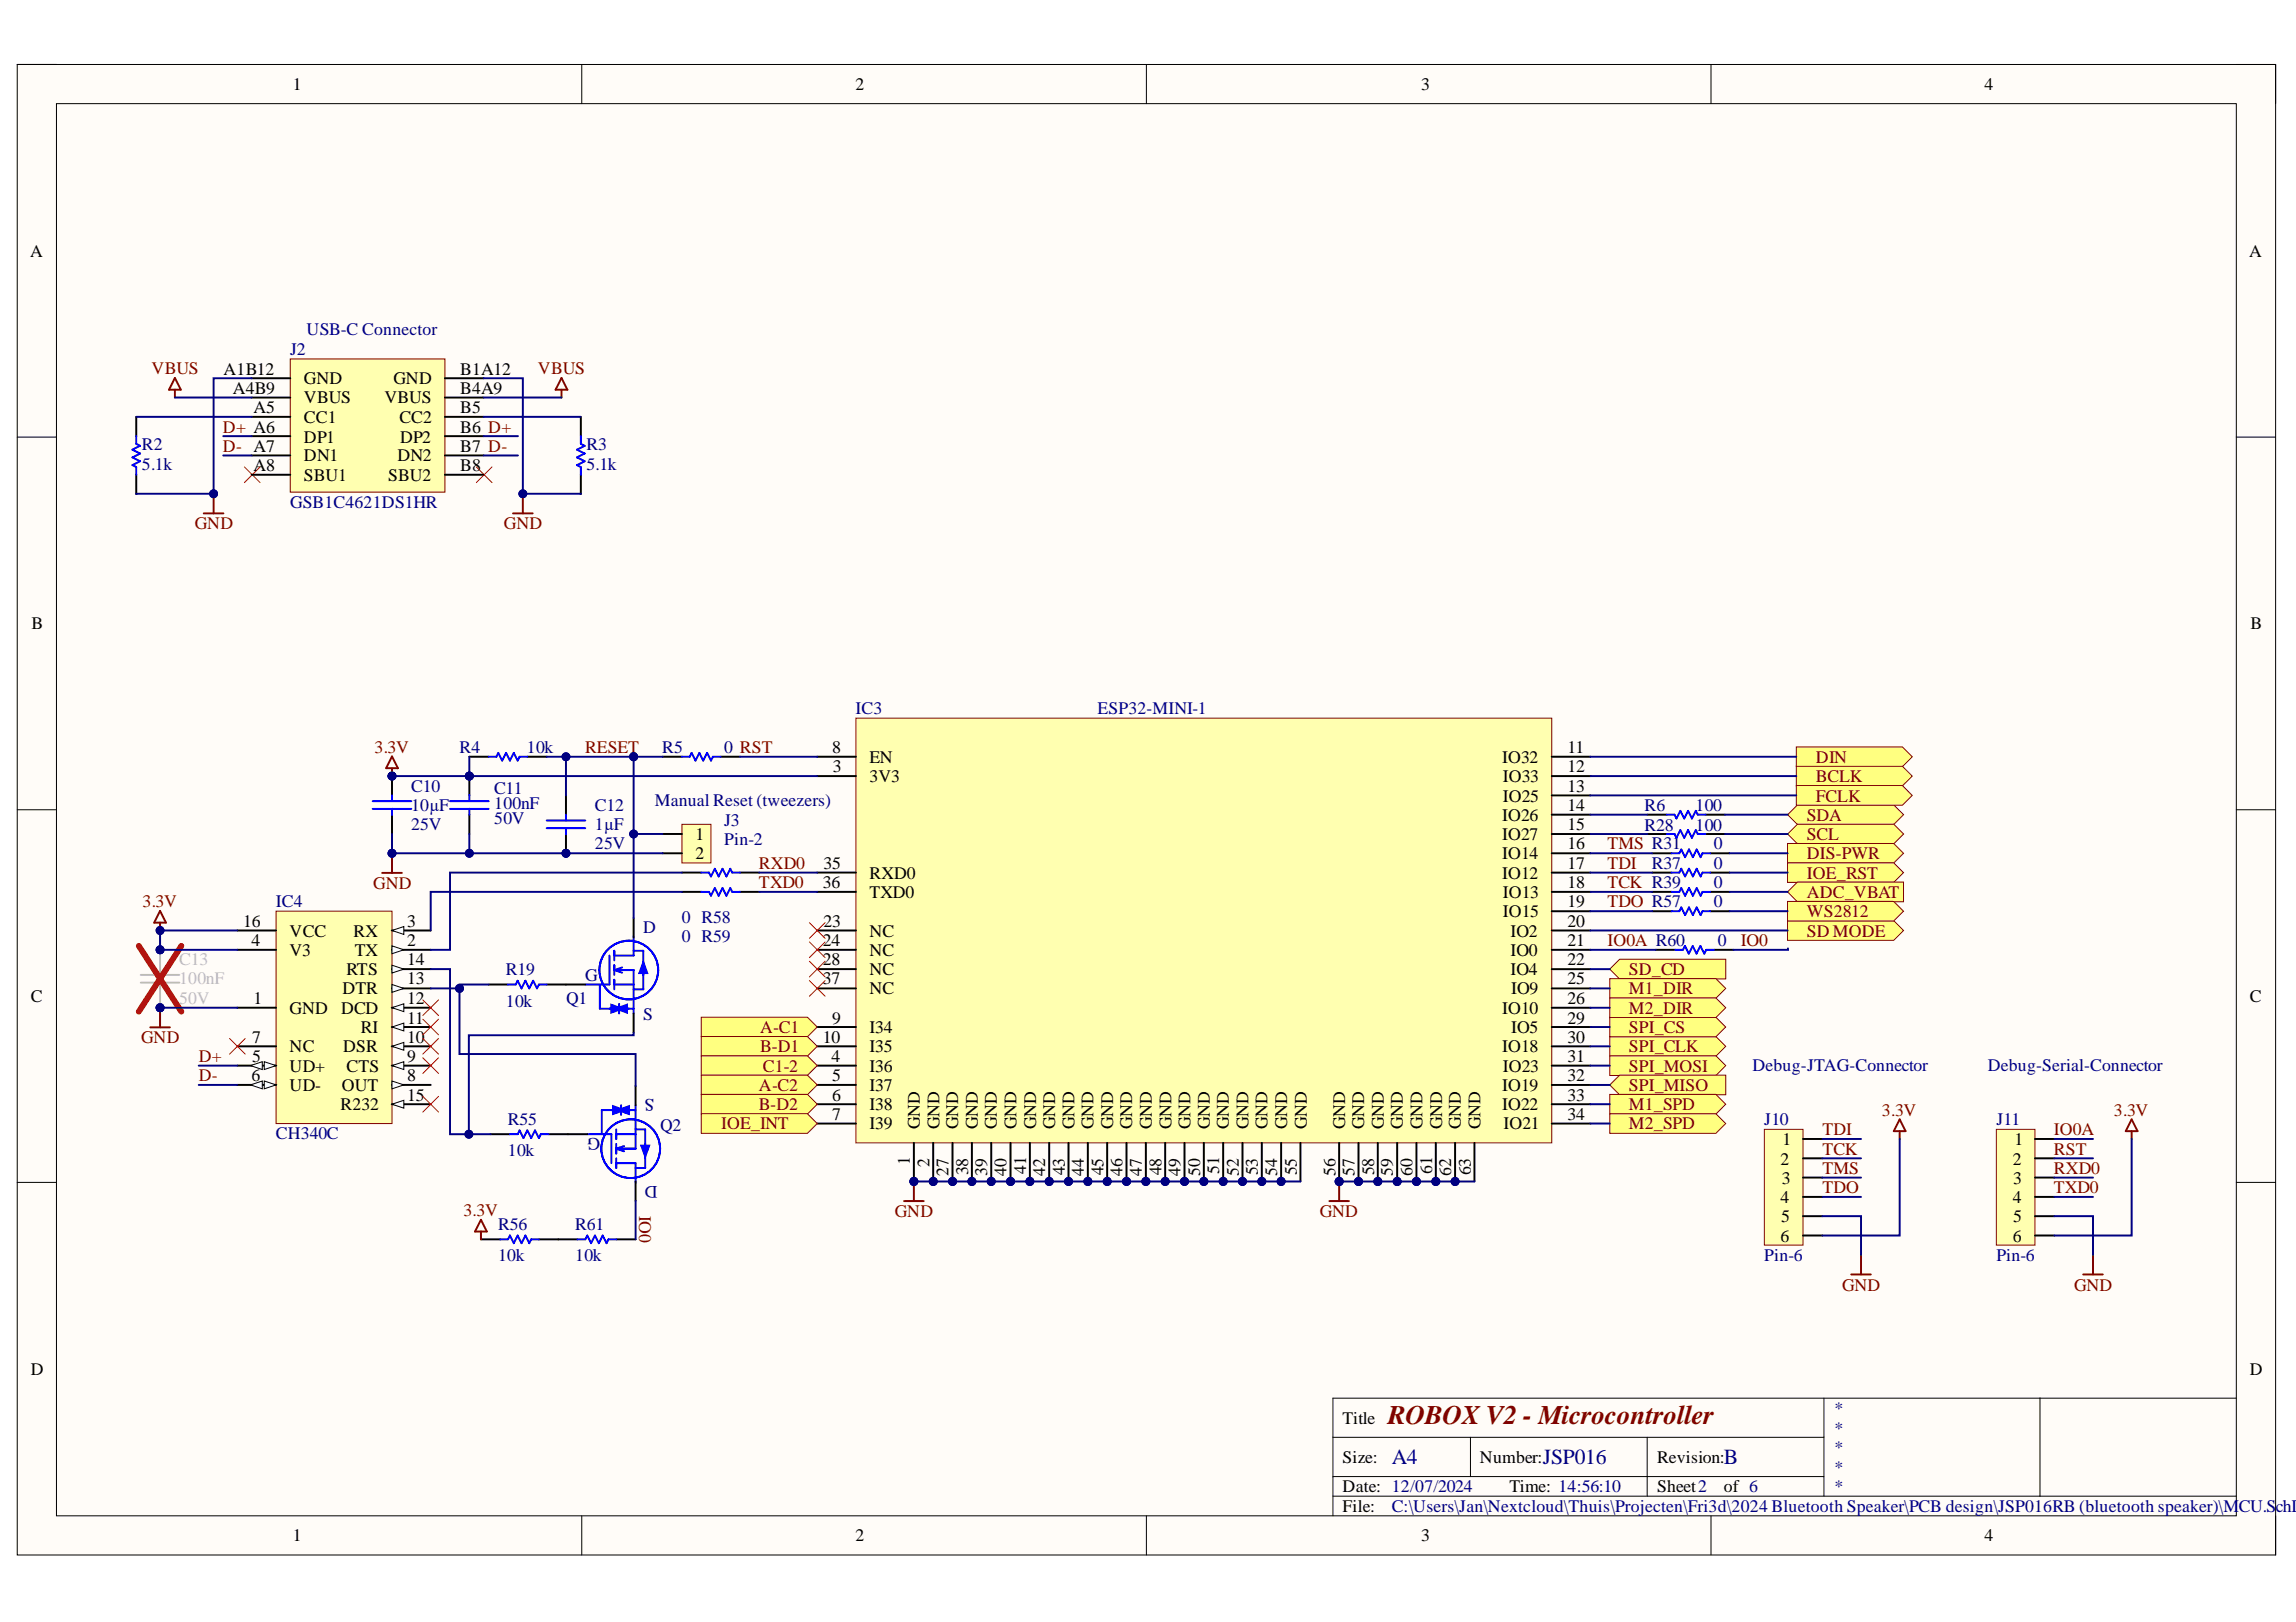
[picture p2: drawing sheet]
<svg xmlns="http://www.w3.org/2000/svg" width="297mm" height="210mm" viewBox="0 0 297 210" stroke-linecap="round" stroke-linejoin="round" font-family="sans-serif">
<defs><g id="words">
<text font-size="3.5" fill="#800000" x="179.5" y="184.3">ROBOX V2 - Microcontroller</text>
<g font-size="2.8" fill="#000080">
<text x="180" y="189.5">A4</text>
<text x="199.6" y="189.5">JSP016</text>
<text x="223" y="189.5">B</text>
</g>
<g font-size="2.3">
<text x="37.9" y="11.6">1</text>
<text x="110.7" y="11.6">2</text>
<text x="183.9" y="11.6">3</text>
<text x="256.7" y="11.6">4</text>
<text x="3.9" y="33.3">A</text>
<text x="291" y="33.3">A</text>
<text x="28.9" y="48.5">A1B12</text>
<text x="30.1" y="50.9">A4B9</text>
<text x="32.8" y="53.5">A5</text>
<text x="39.3" y="49.8">GND</text>
<text x="39.3" y="52.2">VBUS</text>
<text x="49.7" y="52.2">VBUS</text>
<text x="50.9" y="49.8">GND</text>
<text x="59.5" y="48.5">B1A12</text>
<text x="59.5" y="50.9">B4A9</text>
<text x="59.5" y="53.5">B5</text>
<text x="39.3" y="54.7">CC1</text>
<text x="39.3" y="57.3">DP1</text>
<text x="39.3" y="59.7">DN1</text>
<text x="51.4" y="59.7">DN2</text>
<text x="51.7" y="54.7">CC2</text>
<text x="51.8" y="57.3">DP2</text>
<text x="59.5" y="56">B6 D+</text>
<text x="59.5" y="58.5">B7 D-</text>
<text x="32.8" y="61">A8</text>
<text x="39.3" y="62.3">SBU1</text>
<text x="50.2" y="62.3">SBU2</text>
<text x="59.5" y="61">B8</text>
<text x="4.1" y="81.4">B</text>
<text x="291.2" y="81.4">B</text>
<text x="107.7" y="97.5">8</text>
<text x="107.7" y="99.9">3</text>
<text x="112.5" y="101.2">3V3</text>
<text x="112.5" y="98.8">EN</text>
<text x="194.3" y="98.8">IO32</text>
<text x="194.4" y="101.2">IO33</text>
<text x="202.8" y="97.5">11</text>
<text x="202.8" y="99.9">12</text>
<text x="194.3" y="106.2">IO26</text>
<text x="194.4" y="103.7">IO25</text>
<text x="202.8" y="102.5">13</text>
<text x="202.8" y="104.9">14</text>
<text x="202.8" y="107.5">15</text>
<text x="90" y="108.7">1</text>
<text x="90" y="111.2">2</text>
<text x="106.6" y="112.4">35</text>
<text x="112.5" y="113.7">RXD0</text>
<text x="194.3" y="108.7">IO27</text>
<text x="194.3" y="111.2">IO14</text>
<text x="194.3" y="113.7">IO12</text>
<text x="202.8" y="109.9">16</text>
<text x="202.8" y="112.4">17</text>
<text x="31.5" y="120">16</text>
<text x="52.7" y="120">3</text>
<text x="106.5" y="115">36</text>
<text x="106.6" y="120">23</text>
<text x="112.5" y="116.2">TXD0</text>
<text x="194.4" y="116.2">IO13</text>
<text x="194.4" y="118.7">IO15</text>
<text x="202.8" y="115">18</text>
<text x="202.8" y="117.4">19</text>
<text x="202.8" y="120">20</text>
<text x="32.6" y="122.4">4</text>
<text x="37.5" y="123.7">V3</text>
<text x="37.5" y="121.2">VCC</text>
<text x="45.8" y="121.2">RX</text>
<text x="45.9" y="123.7">TX</text>
<text x="52.7" y="122.4">2</text>
<text x="52.7" y="124.9">14</text>
<text x="106.5" y="122.4">24</text>
<text x="106.5" y="124.9">28</text>
<text x="112.5" y="121.2">NC</text>
<text x="112.5" y="123.7">NC</text>
<text x="195.4" y="121.2">IO2</text>
<text x="195.4" y="123.7">IO0</text>
<text x="202.8" y="122.4">21</text>
<text x="202.8" y="124.9">22</text>
<text x="4" y="129.7">C</text>
<text x="32.8" y="129.9">1</text>
<text x="37.5" y="131.2">GND</text>
<text x="44.1" y="131.2">DCD</text>
<text x="44.3" y="128.7">DTR</text>
<text x="44.8" y="126.2">RTS</text>
<text x="52.7" y="129.9">12</text>
<text x="52.7" y="127.4">13</text>
<text x="106.5" y="127.4">37</text>
<text x="112.5" y="126.2">NC</text>
<text x="112.5" y="128.7">NC</text>
<text x="194.3" y="131.2">IO10</text>
<text x="195.4" y="126.2">IO4</text>
<text x="195.5" y="128.7">IO9</text>
<text x="202.8" y="127.4">25</text>
<text x="202.8" y="129.9">26</text>
<text x="291.1" y="129.7">C</text>
<text x="32.6" y="137.4">5</text>
<text x="32.6" y="134.9">7</text>
<text x="37.5" y="136.2">NC</text>
<text x="44.4" y="136.2">DSR</text>
<text x="46.7" y="133.7">RI</text>
<text x="52.7" y="137.4">9</text>
<text x="52.7" y="134.9">10</text>
<text x="52.7" y="132.5">11</text>
<text x="106.5" y="134.9">10</text>
<text x="107.6" y="137.4">4</text>
<text x="107.7" y="132.5">9</text>
<text x="112.5" y="133.7">I34</text>
<text x="112.5" y="136.2">I35</text>
<text x="194.3" y="136.2">IO18</text>
<text x="195.5" y="133.7">IO5</text>
<text x="202.8" y="132.5">29</text>
<text x="202.8" y="134.9">30</text>
<text x="202.8" y="137.4">31</text>
<text x="32.6" y="139.9">6</text>
<text x="37.5" y="138.7">UD+</text>
<text x="37.5" y="141.2">UD-</text>
<text x="44.1" y="143.7">R232</text>
<text x="44.2" y="141.2">OUT</text>
<text x="44.8" y="138.7">CTS</text>
<text x="52.7" y="139.9">8</text>
<text x="52.7" y="142.4">15</text>
<text x="107.7" y="139.9">5</text>
<text x="107.7" y="142.4">6</text>
<text x="112.5" y="138.7">I36</text>
<text x="112.5" y="141.2">I37</text>
<text x="112.5" y="143.7">I38</text>
<text x="194.3" y="141.2">IO19</text>
<text x="194.3" y="143.7">IO22</text>
<text x="194.4" y="138.7">IO23</text>
<text x="202.8" y="139.9">32</text>
<text x="202.8" y="142.4">33</text>
<text x="107.7" y="144.9">7</text>
<text x="112.5" y="146.1">I39</text>
<text x="119" y="146.1" transform="rotate(-90 119 146.1)">GND</text>
<text x="121.5" y="146.1" transform="rotate(-90 121.5 146.1)">GND</text>
<text x="124" y="146.1" transform="rotate(-90 124 146.1)">GND</text>
<text x="126.5" y="146.1" transform="rotate(-90 126.5 146.1)">GND</text>
<text x="129" y="146.1" transform="rotate(-90 129 146.1)">GND</text>
<text x="131.5" y="146.1" transform="rotate(-90 131.5 146.1)">GND</text>
<text x="134" y="146.1" transform="rotate(-90 134 146.1)">GND</text>
<text x="136.5" y="146.1" transform="rotate(-90 136.5 146.1)">GND</text>
<text x="139" y="146.1" transform="rotate(-90 139 146.1)">GND</text>
<text x="141.5" y="146.1" transform="rotate(-90 141.5 146.1)">GND</text>
<text x="144" y="146.1" transform="rotate(-90 144 146.1)">GND</text>
<text x="146.5" y="146.1" transform="rotate(-90 146.5 146.1)">GND</text>
<text x="149" y="146.1" transform="rotate(-90 149 146.1)">GND</text>
<text x="151.5" y="146.1" transform="rotate(-90 151.5 146.1)">GND</text>
<text x="154" y="146.1" transform="rotate(-90 154 146.1)">GND</text>
<text x="156.5" y="146.1" transform="rotate(-90 156.5 146.1)">GND</text>
<text x="159" y="146.1" transform="rotate(-90 159 146.1)">GND</text>
<text x="161.5" y="146.1" transform="rotate(-90 161.5 146.1)">GND</text>
<text x="164" y="146.1" transform="rotate(-90 164 146.1)">GND</text>
<text x="166.5" y="146.1" transform="rotate(-90 166.5 146.1)">GND</text>
<text x="169.1" y="146.1" transform="rotate(-90 169.1 146.1)">GND</text>
<text x="174" y="146.1" transform="rotate(-90 174 146.1)">GND</text>
<text x="176.5" y="146.1" transform="rotate(-90 176.5 146.1)">GND</text>
<text x="179" y="146.1" transform="rotate(-90 179 146.1)">GND</text>
<text x="181.5" y="146.1" transform="rotate(-90 181.5 146.1)">GND</text>
<text x="184" y="146.1" transform="rotate(-90 184 146.1)">GND</text>
<text x="186.6" y="146.1" transform="rotate(-90 186.6 146.1)">GND</text>
<text x="189" y="146.1" transform="rotate(-90 189 146.1)">GND</text>
<text x="191.5" y="146.1" transform="rotate(-90 191.5 146.1)">GND</text>
<text x="194.5" y="146.1">IO21</text>
<text x="202.8" y="144.9">34</text>
<text x="230.6" y="148.2">1</text>
<text x="260.6" y="148.2">1</text>
<text x="117.7" y="150.8" transform="rotate(-90 117.7 150.8)">1</text>
<text x="120.3" y="151" transform="rotate(-90 120.3 151)">2</text>
<text x="122.7" y="152.1" transform="rotate(-90 122.7 152.1)">27</text>
<text x="125.2" y="152.1" transform="rotate(-90 125.2 152.1)">38</text>
<text x="127.7" y="152.1" transform="rotate(-90 127.7 152.1)">39</text>
<text x="130.2" y="152.1" transform="rotate(-90 130.2 152.1)">40</text>
<text x="132.8" y="151.9" transform="rotate(-90 132.8 151.9)">41</text>
<text x="135.2" y="152.1" transform="rotate(-90 135.2 152.1)">42</text>
<text x="137.8" y="152.1" transform="rotate(-90 137.8 152.1)">43</text>
<text x="140.2" y="152.1" transform="rotate(-90 140.2 152.1)">44</text>
<text x="142.8" y="152.1" transform="rotate(-90 142.8 152.1)">45</text>
<text x="145.2" y="152.1" transform="rotate(-90 145.2 152.1)">46</text>
<text x="147.7" y="152.1" transform="rotate(-90 147.7 152.1)">47</text>
<text x="150.3" y="152.1" transform="rotate(-90 150.3 152.1)">48</text>
<text x="152.7" y="152.1" transform="rotate(-90 152.7 152.1)">49</text>
<text x="155.3" y="152.1" transform="rotate(-90 155.3 152.1)">50</text>
<text x="157.7" y="151.9" transform="rotate(-90 157.7 151.9)">51</text>
<text x="160.3" y="152.1" transform="rotate(-90 160.3 152.1)">52</text>
<text x="162.7" y="152.1" transform="rotate(-90 162.7 152.1)">53</text>
<text x="165.2" y="152.1" transform="rotate(-90 165.2 152.1)">54</text>
<text x="167.8" y="152.1" transform="rotate(-90 167.8 152.1)">55</text>
<text x="172.8" y="152.1" transform="rotate(-90 172.8 152.1)">56</text>
<text x="175.2" y="152.1" transform="rotate(-90 175.2 152.1)">57</text>
<text x="177.8" y="152.1" transform="rotate(-90 177.8 152.1)">58</text>
<text x="180.2" y="152.1" transform="rotate(-90 180.2 152.1)">59</text>
<text x="182.8" y="152.1" transform="rotate(-90 182.8 152.1)">60</text>
<text x="185.3" y="151.9" transform="rotate(-90 185.3 151.9)">61</text>
<text x="187.7" y="152.1" transform="rotate(-90 187.7 152.1)">62</text>
<text x="190.3" y="152.1" transform="rotate(-90 190.3 152.1)">63</text>
<text x="230.4" y="150.7">2</text>
<text x="230.4" y="155.7">4</text>
<text x="230.5" y="153.2">3</text>
<text x="260.4" y="150.7">2</text>
<text x="260.4" y="155.7">4</text>
<text x="260.5" y="153.2">3</text>
<text x="230.4" y="160.7">6</text>
<text x="230.4" y="158.1">5</text>
<text x="260.4" y="160.7">6</text>
<text x="260.5" y="158.1">5</text>
<text x="4" y="177.9">D</text>
<text x="291.1" y="177.9">D</text>
<text x="173.7" y="184.3">Title</text>
<text x="173.7" y="189.3">Size:</text>
<text x="191.5" y="189.3">Number:</text>
<text x="214.4" y="189.3">Revision:</text>
<text x="173.7" y="193.1">Date: 12/07/2024</text>
<text x="173.7" y="195.7">File:</text>
<text x="195.3" y="193.1">Time: 14:56:10</text>
<text x="214.4" y="193.1">Sheet2</text>
<text x="223" y="193.1">of 6</text>
<text x="37.9" y="199.5">1</text>
<text x="110.7" y="199.5">2</text>
<text x="183.9" y="199.5">3</text>
<text x="256.7" y="199.5">4</text>
</g>
<g font-size="2.3" fill="#000080">
<text x="37.5" y="46">J2</text>
<text x="39.7" y="43.4">USB-C Connector</text>
<text x="18.4" y="58.3">R2</text>
<text x="75.9" y="58.3">R3</text>
<text x="18.4" y="60.8">5.1k</text>
<text x="37.5" y="65.7">GSB1C4621DS1HR</text>
<text x="75.9" y="60.8">5.1k</text>
<text x="110.7" y="92.4">IC3</text>
<text x="142" y="92.4">ESP32-MINI-1</text>
<text x="59.5" y="97.5">R4</text>
<text x="68.2" y="97.5">10k</text>
<text x="85.7" y="97.5">R5</text>
<text x="93.7" y="97.5">0 RST</text>
<text x="53.2" y="104.9">10µF</text>
<text x="53.2" y="107.5">25V</text>
<text x="53.2" y="102.5">C10</text>
<text x="63.9" y="104.7">100nF</text>
<text x="63.9" y="106.7">50V</text>
<text x="63.9" y="102.7">C11</text>
<text x="77" y="107.5">1µF</text>
<text x="77" y="104.9">C12</text>
<text x="84.7" y="104.3">Manual Reset (tweezers)</text>
<text x="93.7" y="106.9">J3</text>
<text x="212.8" y="105">R6</text>
<text x="212.8" y="107.5">R28</text>
<text x="219.4" y="105">100</text>
<text x="219.4" y="107.5">100</text>
<text x="77" y="109.9">25V</text>
<text x="93.7" y="109.4">Pin-2</text>
<text x="213.7" y="112.4">R37</text>
<text x="221.7" y="109.9">0</text>
<text x="221.7" y="112.4">0</text>
<text x="35.7" y="117.4">IC4</text>
<text x="88.2" y="119.5">0 R58</text>
<text x="221.7" y="115">0</text>
<text x="221.7" y="117.4">0</text>
<text x="83.2" y="120.7">D</text>
<text x="88.2" y="121.9">0 R59</text>
<text x="222.2" y="122.4">0</text>
<text x="65.5" y="130.3">10k</text>
<text x="65.5" y="126.2">R19</text>
<text x="73.2" y="129.9">Q1</text>
<text x="75.7" y="127">G</text>
<text x="83.2" y="132">S</text>
<text x="84.7" y="142.3" transform="rotate(-180 84.7 142.3)">S</text>
<text x="226.7" y="138.5">Debug-JTAG-Connector</text>
<text x="257.2" y="138.5">Debug-Serial-Connector</text>
<text x="35.7" y="147.4">CH340C</text>
<text x="65.7" y="149.6">10k</text>
<text x="65.7" y="145.6">R55</text>
<text x="77.6" y="147.2" transform="rotate(-180 77.6 147.2)">G</text>
<text x="85.4" y="146.4">Q2</text>
<text x="228.2" y="145.6">J10</text>
<text x="258.3" y="145.6">J11</text>
<text x="85.1" y="153.5" transform="rotate(-180 85.1 153.5)">D</text>
<text x="64.4" y="159.2">R56</text>
<text x="74.4" y="159.2">R61</text>
<text x="64.4" y="163.2">10k</text>
<text x="74.4" y="163.2">10k</text>
<text x="228.2" y="163.2">Pin-6</text>
<text x="258.3" y="163.2">Pin-6</text>
<text x="237.2" y="183">*</text>
<text x="237.2" y="185.5">*</text>
<text x="237.2" y="188.1">*</text>
<text x="237.2" y="190.6">*</text>
<text x="180" y="195.7">C:\Users\Jan\Nextcloud\Thuis\Projecten\Fri3d\2024 Bluetooth Speaker\PCB design\JSP016RB (bluetooth speaker)\MCU.S</text>
<text x="237.2" y="193.1">*</text>
<text x="294.4" y="195.7">chD</text>
</g>
<g font-size="2.3" fill="#800000">
<text x="19.6" y="48.4">VBUS</text>
<text x="69.6" y="48.4">VBUS</text>
<text x="28.8" y="56">D+ A6</text>
<text x="28.8" y="58.5">D- A7</text>
<text x="25.2" y="68.5">GND</text>
<text x="65.2" y="68.5">GND</text>
<text x="48.5" y="97.4">3.3V</text>
<text x="75.7" y="97.5">RESET</text>
<text x="234.9" y="98.8">DIN</text>
<text x="234.9" y="101.2">BCLK</text>
<text x="233.7" y="106.2">SDA</text>
<text x="234.9" y="103.7">FCLK</text>
<text x="98.2" y="112.4">RXD0</text>
<text x="208" y="112.4">TDI</text>
<text x="208" y="109.9">TMS R31</text>
<text x="233.7" y="108.7">SCL</text>
<text x="233.7" y="111.2">DIS-PWR</text>
<text x="233.7" y="113.7">IOE_RST</text>
<text x="18.4" y="117.4">3.3V</text>
<text x="48.3" y="115.1">GND</text>
<text x="98.2" y="115">TXD0</text>
<text x="208" y="115">TCK R39</text>
<text x="208" y="117.4">TDO R57</text>
<text x="233.7" y="116.2">ADC_VBAT</text>
<text x="233.7" y="118.7">WS2812</text>
<text x="208" y="122.4">IO0A R60</text>
<text x="225.2" y="122.4">IO0</text>
<text x="233.7" y="121.2">SD MODE</text>
<text x="210.7" y="126.2">SD_CD</text>
<text x="210.7" y="128.7">M1_DIR</text>
<text x="210.7" y="131.2">M2_DIR</text>
<text x="18.3" y="135">GND</text>
<text x="25.7" y="137.4">D+</text>
<text x="98.4" y="133.7">A-C1</text>
<text x="98.4" y="136.2">B-D1</text>
<text x="210.7" y="136.2">SPI_CLK</text>
<text x="210.7" y="133.7">SPI_CS</text>
<text x="25.7" y="139.9">D-</text>
<text x="98.2" y="141.2">A-C2</text>
<text x="98.2" y="143.7">B-D2</text>
<text x="98.7" y="138.7">C1-2</text>
<text x="210.7" y="138.7">SPI_MOSI</text>
<text x="210.7" y="141.2">SPI_MISO</text>
<text x="210.7" y="143.7">M1_SPD</text>
<text x="93.3" y="146.1">IOE_INT</text>
<text x="210.7" y="146.1">M2_SPD</text>
<text x="235.8" y="146.9">TDI</text>
<text x="235.8" y="149.4">TCK</text>
<text x="243.5" y="144.4">3.3V</text>
<text x="265.7" y="146.9">IO0A</text>
<text x="265.7" y="149.4">RST</text>
<text x="273.5" y="144.4">3.3V</text>
<text x="235.8" y="151.9">TMS</text>
<text x="235.8" y="154.4">TDO</text>
<text x="265.7" y="151.9">RXD0</text>
<text x="265.7" y="154.4">TXD0</text>
<text x="60" y="157.4">3.3V</text>
<text x="82.7" y="157.4" transform="rotate(90 82.7 157.4)">IO0</text>
<text x="115.8" y="157.5">GND</text>
<text x="170.7" y="157.5">GND</text>
<text x="238.3" y="167">GND</text>
<text x="268.3" y="167">GND</text>
</g>
<g font-size="2.3" fill="#bfbebc">
<text x="23.2" y="124.9">C13</text>
<text x="23.2" y="127.4">100nF</text>
<text x="23.2" y="129.9">50V</text>
</g>
</g></defs>
<path d="M2.2 8.3h292.2v192.9h-292.2z" fill-rule="evenodd" fill="#fffcf8"/>
<path d="M2.2 8.3h292.2v192.9h-292.2z" fill="none" stroke="#000" stroke-width=".13"/>
<path d="M7.3 13.4h282v182.8h-282z" fill-rule="evenodd" fill="#fffcf8"/>
<g fill="none" stroke="#000" stroke-width=".13">
<path d="M2.2 8.3h5.1M7.3 13.4h282v182.8h-282zM75.3 8.3v5.1M148.3 8.3v5.1M221.4 8.3v5.1M289.3 8.3h5.1v5.1M2.2 56.6h5.1M289.3 56.6h5.1M2.2 104.8h5.1M289.3 104.8h5.1M2.2 153h5.1M289.3 153h5.1"/>
<path d="M75.3 196.2v5M148.3 196.2v5M172.4 186h63.6M172.4 193.6h116.9M172.4 191.1h63.6M190.2 186v5.1M213.1 186v7.6M221.4 196.2v5M236 180.9v12.7M263.9 180.9v12.7M289.3 180.9h-116.9v15.3M294.4 196.2v5"/>
</g>
<circle cx="118.2" cy="152.9" r=".51" fill="#000080"/>
<circle cx="118.2" cy="152.9" r=".51" fill="none" stroke="#000080" stroke-width=".13"/>
<circle cx="120.7" cy="152.9" r=".51" fill="#000080"/>
<circle cx="120.7" cy="152.9" r=".51" fill="none" stroke="#000080" stroke-width=".13"/>
<circle cx="123.2" cy="152.9" r=".51" fill="#000080"/>
<circle cx="123.2" cy="152.9" r=".51" fill="none" stroke="#000080" stroke-width=".13"/>
<circle cx="125.7" cy="152.9" r=".51" fill="#000080"/>
<circle cx="125.7" cy="152.9" r=".51" fill="none" stroke="#000080" stroke-width=".13"/>
<circle cx="128.2" cy="152.9" r=".51" fill="#000080"/>
<circle cx="128.2" cy="152.9" r=".51" fill="none" stroke="#000080" stroke-width=".13"/>
<circle cx="130.7" cy="152.9" r=".51" fill="#000080"/>
<circle cx="130.7" cy="152.9" r=".51" fill="none" stroke="#000080" stroke-width=".13"/>
<circle cx="133.2" cy="152.9" r=".51" fill="#000080"/>
<circle cx="133.2" cy="152.9" r=".51" fill="none" stroke="#000080" stroke-width=".13"/>
<circle cx="135.7" cy="152.9" r=".51" fill="#000080"/>
<circle cx="135.7" cy="152.9" r=".51" fill="none" stroke="#000080" stroke-width=".13"/>
<circle cx="138.2" cy="152.9" r=".51" fill="#000080"/>
<circle cx="138.2" cy="152.9" r=".51" fill="none" stroke="#000080" stroke-width=".13"/>
<circle cx="140.7" cy="152.9" r=".51" fill="#000080"/>
<circle cx="140.7" cy="152.9" r=".51" fill="none" stroke="#000080" stroke-width=".13"/>
<circle cx="143.2" cy="152.9" r=".51" fill="#000080"/>
<circle cx="143.2" cy="152.9" r=".51" fill="none" stroke="#000080" stroke-width=".13"/>
<circle cx="145.7" cy="152.9" r=".51" fill="#000080"/>
<circle cx="145.7" cy="152.9" r=".51" fill="none" stroke="#000080" stroke-width=".13"/>
<circle cx="148.2" cy="152.9" r=".51" fill="#000080"/>
<circle cx="148.2" cy="152.9" r=".51" fill="none" stroke="#000080" stroke-width=".13"/>
<circle cx="150.7" cy="152.9" r=".51" fill="#000080"/>
<circle cx="150.7" cy="152.9" r=".51" fill="none" stroke="#000080" stroke-width=".13"/>
<circle cx="153.2" cy="152.9" r=".51" fill="#000080"/>
<circle cx="153.2" cy="152.9" r=".51" fill="none" stroke="#000080" stroke-width=".13"/>
<circle cx="155.7" cy="152.9" r=".51" fill="#000080"/>
<circle cx="155.7" cy="152.9" r=".51" fill="none" stroke="#000080" stroke-width=".13"/>
<circle cx="158.2" cy="152.9" r=".51" fill="#000080"/>
<circle cx="158.2" cy="152.9" r=".51" fill="none" stroke="#000080" stroke-width=".13"/>
<circle cx="160.7" cy="152.9" r=".51" fill="#000080"/>
<circle cx="160.7" cy="152.9" r=".51" fill="none" stroke="#000080" stroke-width=".13"/>
<circle cx="163.2" cy="152.9" r=".51" fill="#000080"/>
<circle cx="163.2" cy="152.9" r=".51" fill="none" stroke="#000080" stroke-width=".13"/>
<circle cx="165.7" cy="152.9" r=".51" fill="#000080"/>
<circle cx="165.7" cy="152.9" r=".51" fill="none" stroke="#000080" stroke-width=".13"/>
<circle cx="173.2" cy="152.9" r=".51" fill="#000080"/>
<circle cx="173.2" cy="152.9" r=".51" fill="none" stroke="#000080" stroke-width=".13"/>
<circle cx="175.8" cy="152.9" r=".51" fill="#000080"/>
<circle cx="175.8" cy="152.9" r=".51" fill="none" stroke="#000080" stroke-width=".13"/>
<circle cx="178.2" cy="152.9" r=".51" fill="#000080"/>
<circle cx="178.2" cy="152.9" r=".51" fill="none" stroke="#000080" stroke-width=".13"/>
<circle cx="180.8" cy="152.9" r=".51" fill="#000080"/>
<circle cx="180.8" cy="152.9" r=".51" fill="none" stroke="#000080" stroke-width=".13"/>
<circle cx="183.2" cy="152.9" r=".51" fill="#000080"/>
<circle cx="183.2" cy="152.9" r=".51" fill="none" stroke="#000080" stroke-width=".13"/>
<circle cx="185.8" cy="152.9" r=".51" fill="#000080"/>
<circle cx="185.8" cy="152.9" r=".51" fill="none" stroke="#000080" stroke-width=".13"/>
<circle cx="188.2" cy="152.9" r=".51" fill="#000080"/>
<circle cx="188.2" cy="152.9" r=".51" fill="none" stroke="#000080" stroke-width=".13"/>
<path d="M110.7 92.9h90.1v55h-90.1z" fill-rule="evenodd" fill="#ffffb0"/>
<path d="M110.7 92.9h90.1v55h-90.1z" fill="none" stroke="#800000" stroke-width=".13"/>
<path d="M118.2 147.9v5" fill="none" stroke="#000" stroke-width=".25"/>
<circle cx="118.2" cy="152.9" r=".51" fill="#000080"/>
<circle cx="118.2" cy="152.9" r=".51" fill="none" stroke="#000080" stroke-width=".13"/>
<path d="M120.7 147.9v5" fill="none" stroke="#000" stroke-width=".25"/>
<circle cx="120.7" cy="152.9" r=".51" fill="#000080"/>
<circle cx="120.7" cy="152.9" r=".51" fill="none" stroke="#000080" stroke-width=".13"/>
<g fill="none" stroke="#000" stroke-width=".25">
<path d="M105.7 97.9h5M200.8 97.9h5M105.7 100.4h5M200.8 100.4h5M200.8 102.9h5M200.8 105.4h5M200.8 107.9h5M200.8 110.4h5M200.8 112.9h5M200.8 115.4h5M200.8 117.9h5M105.7 137.9h5"/>
<path d="M105.7 132.9h5M105.7 135.4h5M105.7 120.4h5M105.7 122.9h5M200.8 120.4h5M200.8 122.9h5M200.8 125.4h5M200.8 127.9h5M200.8 130.4h5M105.7 140.4h5M105.7 142.9h5M105.7 145.4h5"/>
<path d="M123.2 147.9v5"/>
</g>
<circle cx="123.2" cy="152.9" r=".51" fill="#000080"/>
<circle cx="123.2" cy="152.9" r=".51" fill="none" stroke="#000080" stroke-width=".13"/>
<path d="M105.7 112.9h5M105.7 115.4h5M105.7 125.4h5M105.7 127.9h5M200.8 132.9h5M200.8 135.4h5M200.8 137.9h5M125.7 147.9v5M200.8 140.4h5M200.8 142.9h5M200.8 145.4h5" fill="none" stroke="#000" stroke-width=".25"/>
<circle cx="125.7" cy="152.9" r=".51" fill="#000080"/>
<circle cx="125.7" cy="152.9" r=".51" fill="none" stroke="#000080" stroke-width=".13"/>
<path d="M128.2 147.9v5" fill="none" stroke="#000" stroke-width=".25"/>
<circle cx="128.2" cy="152.9" r=".51" fill="#000080"/>
<circle cx="128.2" cy="152.9" r=".51" fill="none" stroke="#000080" stroke-width=".13"/>
<path d="M130.7 147.9v5" fill="none" stroke="#000" stroke-width=".25"/>
<circle cx="130.7" cy="152.9" r=".51" fill="#000080"/>
<circle cx="130.7" cy="152.9" r=".51" fill="none" stroke="#000080" stroke-width=".13"/>
<path d="M133.2 147.9v5" fill="none" stroke="#000" stroke-width=".25"/>
<circle cx="133.2" cy="152.9" r=".51" fill="#000080"/>
<circle cx="133.2" cy="152.9" r=".51" fill="none" stroke="#000080" stroke-width=".13"/>
<path d="M135.7 147.9v5" fill="none" stroke="#000" stroke-width=".25"/>
<circle cx="135.7" cy="152.9" r=".51" fill="#000080"/>
<circle cx="135.7" cy="152.9" r=".51" fill="none" stroke="#000080" stroke-width=".13"/>
<path d="M138.2 147.9v5" fill="none" stroke="#000" stroke-width=".25"/>
<circle cx="138.2" cy="152.9" r=".51" fill="#000080"/>
<circle cx="138.2" cy="152.9" r=".51" fill="none" stroke="#000080" stroke-width=".13"/>
<path d="M140.7 147.9v5" fill="none" stroke="#000" stroke-width=".25"/>
<circle cx="140.7" cy="152.9" r=".51" fill="#000080"/>
<circle cx="140.7" cy="152.9" r=".51" fill="none" stroke="#000080" stroke-width=".13"/>
<path d="M143.2 147.9v5" fill="none" stroke="#000" stroke-width=".25"/>
<circle cx="143.2" cy="152.9" r=".51" fill="#000080"/>
<circle cx="143.2" cy="152.9" r=".51" fill="none" stroke="#000080" stroke-width=".13"/>
<path d="M145.7 147.9v5" fill="none" stroke="#000" stroke-width=".25"/>
<circle cx="145.7" cy="152.9" r=".51" fill="#000080"/>
<circle cx="145.7" cy="152.9" r=".51" fill="none" stroke="#000080" stroke-width=".13"/>
<path d="M148.2 147.9v5" fill="none" stroke="#000" stroke-width=".25"/>
<circle cx="148.2" cy="152.9" r=".51" fill="#000080"/>
<circle cx="148.2" cy="152.9" r=".51" fill="none" stroke="#000080" stroke-width=".13"/>
<path d="M150.7 147.9v5" fill="none" stroke="#000" stroke-width=".25"/>
<circle cx="150.7" cy="152.9" r=".51" fill="#000080"/>
<circle cx="150.7" cy="152.9" r=".51" fill="none" stroke="#000080" stroke-width=".13"/>
<path d="M153.2 147.9v5" fill="none" stroke="#000" stroke-width=".25"/>
<circle cx="153.2" cy="152.9" r=".51" fill="#000080"/>
<circle cx="153.2" cy="152.9" r=".51" fill="none" stroke="#000080" stroke-width=".13"/>
<path d="M155.7 147.9v5" fill="none" stroke="#000" stroke-width=".25"/>
<circle cx="155.7" cy="152.9" r=".51" fill="#000080"/>
<circle cx="155.7" cy="152.9" r=".51" fill="none" stroke="#000080" stroke-width=".13"/>
<path d="M158.2 147.9v5" fill="none" stroke="#000" stroke-width=".25"/>
<circle cx="158.2" cy="152.9" r=".51" fill="#000080"/>
<circle cx="158.2" cy="152.9" r=".51" fill="none" stroke="#000080" stroke-width=".13"/>
<path d="M160.7 147.9v5" fill="none" stroke="#000" stroke-width=".25"/>
<circle cx="160.7" cy="152.9" r=".51" fill="#000080"/>
<circle cx="160.7" cy="152.9" r=".51" fill="none" stroke="#000080" stroke-width=".13"/>
<path d="M163.2 147.9v5" fill="none" stroke="#000" stroke-width=".25"/>
<circle cx="163.2" cy="152.9" r=".51" fill="#000080"/>
<circle cx="163.2" cy="152.9" r=".51" fill="none" stroke="#000080" stroke-width=".13"/>
<path d="M165.7 147.9v5" fill="none" stroke="#000" stroke-width=".25"/>
<circle cx="165.7" cy="152.9" r=".51" fill="#000080"/>
<circle cx="165.7" cy="152.9" r=".51" fill="none" stroke="#000080" stroke-width=".13"/>
<path d="M168.2 147.9v5M173.2 147.9v5" fill="none" stroke="#000" stroke-width=".25"/>
<circle cx="173.2" cy="152.9" r=".51" fill="#000080"/>
<circle cx="173.2" cy="152.9" r=".51" fill="none" stroke="#000080" stroke-width=".13"/>
<path d="M175.8 147.9v5" fill="none" stroke="#000" stroke-width=".25"/>
<circle cx="175.8" cy="152.9" r=".51" fill="#000080"/>
<circle cx="175.8" cy="152.9" r=".51" fill="none" stroke="#000080" stroke-width=".13"/>
<path d="M178.2 147.9v5" fill="none" stroke="#000" stroke-width=".25"/>
<circle cx="178.2" cy="152.9" r=".51" fill="#000080"/>
<circle cx="178.2" cy="152.9" r=".51" fill="none" stroke="#000080" stroke-width=".13"/>
<path d="M180.8 147.9v5" fill="none" stroke="#000" stroke-width=".25"/>
<circle cx="180.8" cy="152.9" r=".51" fill="#000080"/>
<circle cx="180.8" cy="152.9" r=".51" fill="none" stroke="#000080" stroke-width=".13"/>
<path d="M183.2 147.9v5" fill="none" stroke="#000" stroke-width=".25"/>
<circle cx="183.2" cy="152.9" r=".51" fill="#000080"/>
<circle cx="183.2" cy="152.9" r=".51" fill="none" stroke="#000080" stroke-width=".13"/>
<path d="M185.8 147.9v5" fill="none" stroke="#000" stroke-width=".25"/>
<circle cx="185.8" cy="152.9" r=".51" fill="#000080"/>
<circle cx="185.8" cy="152.9" r=".51" fill="none" stroke="#000080" stroke-width=".13"/>
<path d="M188.2 147.9v5" fill="none" stroke="#000" stroke-width=".25"/>
<circle cx="188.2" cy="152.9" r=".51" fill="#000080"/>
<circle cx="188.2" cy="152.9" r=".51" fill="none" stroke="#000080" stroke-width=".13"/>
<path d="M190.8 147.9v5" fill="none" stroke="#000" stroke-width=".25"/>
<circle cx="50.7" cy="100.4" r=".51" fill="#000080"/>
<circle cx="50.7" cy="100.4" r=".51" fill="none" stroke="#000080" stroke-width=".13"/>
<path d="M50.7 100.4v2.5" fill="none" stroke="#000" stroke-width=".25"/>
<circle cx="50.7" cy="100.4" r=".51" fill="#000080"/>
<circle cx="50.7" cy="100.4" r=".51" fill="none" stroke="#000080" stroke-width=".13"/>
<path d="M50.7 105.4v2.5" fill="none" stroke="#000" stroke-width=".25"/>
<path d="M48.2 103.7h5M48.2 104.7h5M50.7 102.9v.8M50.7 104.7v.8" fill="none" stroke="#00f" stroke-width=".25"/>
<path d="M49.4 113h2.6M50.7 110.4v2.6" fill="none" stroke="#800000" stroke-width=".25"/>
<circle cx="50.7" cy="110.4" r=".51" fill="#000080"/>
<circle cx="50.7" cy="110.4" r=".51" fill="none" stroke="#000080" stroke-width=".13"/>
<path d="M50.7 97.9l.8 1.5h-1.5zM50.7 99.4v1" fill="none" stroke="#800000" stroke-width=".25"/>
<circle cx="50.7" cy="100.4" r=".51" fill="#000080"/>
<circle cx="50.7" cy="100.4" r=".51" fill="none" stroke="#000080" stroke-width=".13"/>
<circle cx="73.2" cy="110.4" r=".51" fill="#000080"/>
<circle cx="73.2" cy="110.4" r=".51" fill="none" stroke="#000080" stroke-width=".13"/>
<path d="M73.2 102.9v2.5M73.2 107.9v2.5" fill="none" stroke="#000" stroke-width=".25"/>
<circle cx="73.2" cy="110.4" r=".51" fill="#000080"/>
<circle cx="73.2" cy="110.4" r=".51" fill="none" stroke="#000080" stroke-width=".13"/>
<path d="M63.2 97.9h1l.3-.5 .5 1 .5-1 .5 1 .5-1 .5 1 .2-.5h1M70.7 106.2h5M70.7 107.2h5M73.2 105.4v.8M73.2 107.2v.8" fill="none" stroke="#00f" stroke-width=".25"/>
<path d="M60.7 97.9h2.5M68.2 97.9h2.5" fill="none" stroke="#000" stroke-width=".25"/>
<path d="M117 155.4h2.5M118.2 152.9v2.5" fill="none" stroke="#800000" stroke-width=".25"/>
<circle cx="118.2" cy="152.9" r=".51" fill="#000080"/>
<circle cx="118.2" cy="152.9" r=".51" fill="none" stroke="#000080" stroke-width=".13"/>
<path d="M172 155.4h2.5M173.2 152.9v2.5" fill="none" stroke="#800000" stroke-width=".25"/>
<circle cx="173.2" cy="152.9" r=".51" fill="#000080"/>
<circle cx="173.2" cy="152.9" r=".51" fill="none" stroke="#000080" stroke-width=".13"/>
<path d="M35.7 117.9h15v27.5h-15z" fill-rule="evenodd" fill="#ffffb0"/>
<path d="M35.7 117.9h15v27.5h-15z" fill="none" stroke="#800000" stroke-width=".13"/>
<path d="M30.7 130.4h5M50.7 122.9h5" fill="none" stroke="#000" stroke-width=".25"/>
<path d="M50.7 122.4l1.5 .5-1.5 .5z" fill="#f8fcff"/>
<path d="M50.7 122.4l1.5 .5-1.5 .5z" fill="none" stroke="#000" stroke-width=".13"/>
<path d="M50.7 120.4h5" fill="none" stroke="#000" stroke-width=".25"/>
<path d="M50.7 120.4l1.5-.5v1z" fill="#f8fcff"/>
<path d="M50.7 120.4l1.5-.5v1z" fill="none" stroke="#000" stroke-width=".13"/>
<path d="M30.7 122.9h5M30.7 137.9h5" fill="none" stroke="#000" stroke-width=".25"/>
<path d="M34.2 137.4l1.5 .5-1.5 .5z" fill="#f8fcff"/>
<path d="M34.2 137.4l1.5 .5-1.5 .5z" fill="none" stroke="#000" stroke-width=".13"/>
<path d="M32.4 137.9l1.5-.5v1z" fill="#f8fcff"/>
<path d="M32.4 137.9l1.5-.5v1z" fill="none" stroke="#000" stroke-width=".13"/>
<path d="M30.7 140.4h5" fill="none" stroke="#000" stroke-width=".25"/>
<path d="M34.2 139.9l1.5 .5-1.5 .5z" fill="#f8fcff"/>
<path d="M34.2 139.9l1.5 .5-1.5 .5z" fill="none" stroke="#000" stroke-width=".13"/>
<path d="M32.4 140.4l1.5-.5v1z" fill="#f8fcff"/>
<path d="M32.4 140.4l1.5-.5v1z" fill="none" stroke="#000" stroke-width=".13"/>
<path d="M30.7 135.4h5M50.7 140.4h5" fill="none" stroke="#000" stroke-width=".25"/>
<path d="M50.7 139.9l1.5 .5-1.5 .5z" fill="#f8fcff"/>
<path d="M50.7 139.9l1.5 .5-1.5 .5z" fill="none" stroke="#000" stroke-width=".13"/>
<path d="M50.7 137.9h5" fill="none" stroke="#000" stroke-width=".25"/>
<path d="M50.7 137.9l1.5-.5v1z" fill="#f8fcff"/>
<path d="M50.7 137.9l1.5-.5v1z" fill="none" stroke="#000" stroke-width=".13"/>
<path d="M50.7 135.4h5" fill="none" stroke="#000" stroke-width=".25"/>
<path d="M50.7 135.4l1.5-.5v1z" fill="#f8fcff"/>
<path d="M50.7 135.4l1.5-.5v1z" fill="none" stroke="#000" stroke-width=".13"/>
<path d="M50.7 132.9h5" fill="none" stroke="#000" stroke-width=".25"/>
<path d="M50.7 132.9l1.5-.5v1z" fill="#f8fcff"/>
<path d="M50.7 132.9l1.5-.5v1z" fill="none" stroke="#000" stroke-width=".13"/>
<path d="M50.7 130.4h5" fill="none" stroke="#000" stroke-width=".25"/>
<path d="M50.7 130.4l1.5-.5v1z" fill="#f8fcff"/>
<path d="M50.7 130.4l1.5-.5v1z" fill="none" stroke="#000" stroke-width=".13"/>
<path d="M50.7 127.9h5" fill="none" stroke="#000" stroke-width=".25"/>
<path d="M50.7 127.4l1.5 .5-1.5 .5z" fill="#f8fcff"/>
<path d="M50.7 127.4l1.5 .5-1.5 .5z" fill="none" stroke="#000" stroke-width=".13"/>
<path d="M50.7 125.4h5" fill="none" stroke="#000" stroke-width=".25"/>
<path d="M50.7 124.9l1.5 .5-1.5 .5z" fill="#f8fcff"/>
<path d="M50.7 124.9l1.5 .5-1.5 .5z" fill="none" stroke="#000" stroke-width=".13"/>
<path d="M50.7 142.9h5" fill="none" stroke="#000" stroke-width=".25"/>
<path d="M50.7 142.9l1.5-.5v1z" fill="#f8fcff"/>
<path d="M50.7 142.9l1.5-.5v1z" fill="none" stroke="#000" stroke-width=".13"/>
<path d="M30.7 120.4h5" fill="none" stroke="#000" stroke-width=".25"/>
<path d="M54.7 131.9l2 2M54.7 134.4l2 2M54.7 136.9l2 2M54.7 129.4l2 2M56.7 131.9l-2 2M56.7 134.4l-2 2M56.7 136.9l-2 2M56.7 129.4l-2 2M54.7 141.9l2 2M56.7 141.9l-2 2" fill="none" stroke="#f00" stroke-width=".13"/>
<path d="M19.4 132.9h2.6M20.7 130.4v2.5" fill="none" stroke="#800000" stroke-width=".25"/>
<circle cx="20.7" cy="130.4" r=".51" fill="#000080"/>
<circle cx="20.7" cy="130.4" r=".51" fill="none" stroke="#000080" stroke-width=".13"/>
<circle cx="20.7" cy="122.9" r=".51" fill="#000080"/>
<circle cx="20.7" cy="122.9" r=".51" fill="none" stroke="#000080" stroke-width=".13"/>
<circle cx="20.7" cy="130.4" r=".51" fill="#000080"/>
<circle cx="20.7" cy="130.4" r=".51" fill="none" stroke="#000080" stroke-width=".13"/>
<path d="M20.7 122.9v2.5" fill="none" stroke="#bfbebc" stroke-width=".25"/>
<circle cx="20.7" cy="122.9" r=".51" fill="#000080"/>
<circle cx="20.7" cy="122.9" r=".51" fill="none" stroke="#000080" stroke-width=".13"/>
<path d="M20.7 127.9v2.5" fill="none" stroke="#bfbebc" stroke-width=".25"/>
<circle cx="20.7" cy="130.4" r=".51" fill="#000080"/>
<circle cx="20.7" cy="130.4" r=".51" fill="none" stroke="#000080" stroke-width=".13"/>
<path d="M18.2 126.2h5M18.2 127.2h5M20.7 125.4v.8M20.7 127.2v.8" fill="none" stroke="#bfbebc" stroke-width=".25"/>
<path d="M18 122.4l5.5 8.5M23.5 122.4l-5.5 8.5" fill="none" stroke="#f00" stroke-width=".76"/>
<path d="M20.7 117.9l.8 1.5h-1.6zM20.7 119.4v1" fill="none" stroke="#800000" stroke-width=".25"/>
<circle cx="20.7" cy="120.4" r=".51" fill="#000080"/>
<circle cx="20.7" cy="120.4" r=".51" fill="none" stroke="#000080" stroke-width=".13"/>
<path d="M29.7 134.4l2 2M31.7 134.4l-2 2" fill="none" stroke="#f00" stroke-width=".13"/>
<path d="M77.6 127.4v3.1h4.4M78.8 123.7v3.7h-3.1M79.5 125.5h2.5v5.7M79.5 123v1.3M79.5 124.9v1.3M79.5 126.8v1.2M79.5 127.4h2.5M82 121.2v2.5h-2.5" fill="none" stroke="#00f" stroke-width=".25"/>
<path d="M79.1 130l1.4 .5-1.4 .5z" fill="#00f"/>
<path d="M79.1 130l1.4 .5-1.4 .5zM80.1 130.5h1.2" fill="none" stroke="#00f" stroke-width=".25"/>
<path d="M79.7 130.5l1.4-.5v1z" fill="#00f"/>
<path d="M79.7 130.5l1.4-.5v1zM80.1 129.9v1.3M82 123h1.2v5h-1.2" fill="none" stroke="#00f" stroke-width=".25"/>
<path d="M83.2 124.5l.5 1.4h-1z" fill="#00f"/>
<g fill="none" stroke="#00f" stroke-width=".25">
<path d="M79.5 125.5h2.5M79.5 125.5l1 .4M80.5 125.2l-1 .3M83.2 124.5l.5 1.4h-1zM76 146.8h3.1v3.7M79.7 150.5h2.5v2.5M79.7 146.2v1.2M79.7 148v1.3M79.7 149.9v1.2M79.7 146.8h2.5M82.2 143v5.7h-2.5M82.2 143.7h-4.3v3.1"/>
<circle cx="81.3" cy="125.5" r="3.8"/>
<circle cx="81.4" cy="125.5" r="3.8"/>
</g>
<path d="M82 118.8v2.5M73.2 127.4h2.5M82 131.2v2.5" fill="none" stroke="#000" stroke-width=".25"/>
<path d="M104.7 119.4l2 2M106.7 119.4l-2 2M104.7 121.9l2 2M104.7 124.4l2 2M104.7 126.9l2 2M106.7 121.9l-2 2M106.7 124.4l-2 2M106.7 126.9l-2 2" fill="none" stroke="#f00" stroke-width=".13"/>
<path d="M79.3 143.1l1.4 .6-1.4 .5z" fill="#00f"/>
<path d="M79.3 143.1l1.4 .6-1.4 .5zM80.4 143.7h1.2" fill="none" stroke="#00f" stroke-width=".25"/>
<path d="M80 143.7l1.4-.6v1.1z" fill="#00f"/>
<path d="M80 143.7l1.4-.6v1.1zM80.4 143v1.3M82.2 146.2h1.3v4.9h-1.3" fill="none" stroke="#00f" stroke-width=".25"/>
<path d="M83 148.3h1l-.5 1.4z" fill="#00f"/>
<g fill="none" stroke="#00f" stroke-width=".25">
<path d="M79.7 148.7h2.5M79.7 148.7l1 .3M80.7 148.3l-1 .4M83 148.3h1l-.5 1.4z"/>
<circle cx="81.6" cy="148.7" r="3.8"/>
</g>
<path d="M73.5 146.8h2.5M82.2 140.5v2.5M82.2 152.9v2.5" fill="none" stroke="#000" stroke-width=".25"/>
<path d="M88.2 106.7h3.8v5h-3.8z" fill-rule="evenodd" fill="#ffffb0"/>
<path d="M88.2 106.7h3.8v5h-3.8z" fill="none" stroke="#800000" stroke-width=".13"/>
<path d="M85.7 107.9h2.5M85.7 110.4h2.5" fill="none" stroke="#000" stroke-width=".25"/>
<path d="M208.3 134.1h13.7l1.3 1.3-1.3 1.3h-13.7z" fill-rule="evenodd" fill="#ffff80"/>
<path d="M208.3 134.1h13.7l1.3 1.3-1.3 1.3h-13.7z" fill="none" stroke="#800000" stroke-width=".13"/>
<path d="M208.3 131.6h13.7l1.3 1.3-1.3 1.3h-13.7z" fill-rule="evenodd" fill="#ffff80"/>
<path d="M208.3 131.6h13.7l1.3 1.3-1.3 1.3h-13.7z" fill="none" stroke="#800000" stroke-width=".13"/>
<path d="M208.3 136.6h13.7l1.3 1.3-1.3 1.3h-13.7z" fill-rule="evenodd" fill="#ffff80"/>
<path d="M208.3 136.6h13.7l1.3 1.3-1.3 1.3h-13.7z" fill="none" stroke="#800000" stroke-width=".13"/>
<path d="M208.3 140.4l1.2-1.3h13.8v2.6h-13.8z" fill-rule="evenodd" fill="#ffff80"/>
<path d="M208.3 140.4l1.2-1.3h13.8v2.6h-13.8z" fill="none" stroke="#800000" stroke-width=".13"/>
<path d="M209.5 124.1h13.8v2.6h-13.8l-1.2-1.3z" fill-rule="evenodd" fill="#ffff80"/>
<path d="M209.5 124.1h13.8v2.6h-13.8l-1.2-1.3z" fill="none" stroke="#800000" stroke-width=".13"/>
<path d="M232.4 96.7h13.7l1.3 1.2-1.3 1.3h-13.7z" fill-rule="evenodd" fill="#ffff80"/>
<path d="M232.4 96.7h13.7l1.3 1.2-1.3 1.3h-13.7z" fill="none" stroke="#800000" stroke-width=".13"/>
<path d="M231.3 105.4l1.2-1.2h12.5l1.3 1.2-1.3 1.3h-12.5z" fill-rule="evenodd" fill="#ffff80"/>
<path d="M231.3 105.4l1.2-1.2h12.5l1.3 1.2-1.3 1.3h-12.5z" fill="none" stroke="#800000" stroke-width=".13"/>
<path d="M231.3 107.9l1.2-1.2h12.5l1.3 1.2-1.3 1.3h-12.5z" fill-rule="evenodd" fill="#ffff80"/>
<path d="M231.3 107.9l1.2-1.2h12.5l1.3 1.2-1.3 1.3h-12.5z" fill="none" stroke="#800000" stroke-width=".13"/>
<path d="M90.7 131.6h13.8l1.2 1.3-1.2 1.3h-13.8z" fill-rule="evenodd" fill="#ffff80"/>
<path d="M90.7 131.6h13.8l1.2 1.3-1.2 1.3h-13.8z" fill="none" stroke="#800000" stroke-width=".13"/>
<path d="M90.7 134.1h13.8l1.2 1.3-1.2 1.3h-13.8z" fill-rule="evenodd" fill="#ffff80"/>
<path d="M90.7 134.1h13.8l1.2 1.3-1.2 1.3h-13.8z" fill="none" stroke="#800000" stroke-width=".13"/>
<path d="M90.7 136.6h13.8l1.2 1.3-1.2 1.3h-13.8z" fill-rule="evenodd" fill="#ffff80"/>
<path d="M90.7 136.6h13.8l1.2 1.3-1.2 1.3h-13.8z" fill="none" stroke="#800000" stroke-width=".13"/>
<path d="M90.7 139.1h13.8l1.2 1.3-1.2 1.3h-13.8z" fill-rule="evenodd" fill="#ffff80"/>
<path d="M90.7 139.1h13.8l1.2 1.3-1.2 1.3h-13.8z" fill="none" stroke="#800000" stroke-width=".13"/>
<path d="M90.7 141.6h13.8l1.2 1.3-1.2 1.3h-13.8z" fill-rule="evenodd" fill="#ffff80"/>
<path d="M90.7 141.6h13.8l1.2 1.3-1.2 1.3h-13.8z" fill="none" stroke="#800000" stroke-width=".13"/>
<path d="M232.4 99.2h13.7l1.3 1.2-1.3 1.3h-13.7z" fill-rule="evenodd" fill="#ffff80"/>
<path d="M232.4 99.2h13.7l1.3 1.2-1.3 1.3h-13.7z" fill="none" stroke="#800000" stroke-width=".13"/>
<path d="M208.3 126.6h13.7l1.3 1.3-1.3 1.3h-13.7z" fill-rule="evenodd" fill="#ffff80"/>
<path d="M208.3 126.6h13.7l1.3 1.3-1.3 1.3h-13.7z" fill="none" stroke="#800000" stroke-width=".13"/>
<path d="M208.3 141.6h13.7l1.3 1.3-1.3 1.3h-13.7z" fill-rule="evenodd" fill="#ffff80"/>
<path d="M208.3 141.6h13.7l1.3 1.3-1.3 1.3h-13.7z" fill="none" stroke="#800000" stroke-width=".13"/>
<path d="M208.3 129.1h13.7l1.3 1.3-1.3 1.3h-13.7z" fill-rule="evenodd" fill="#ffff80"/>
<path d="M208.3 129.1h13.7l1.3 1.3-1.3 1.3h-13.7z" fill="none" stroke="#800000" stroke-width=".13"/>
<path d="M208.3 144.1h13.7l1.3 1.3-1.3 1.3h-13.7z" fill-rule="evenodd" fill="#ffff80"/>
<path d="M208.3 144.1h13.7l1.3 1.3-1.3 1.3h-13.7z" fill="none" stroke="#800000" stroke-width=".13"/>
<path d="M232.4 101.7h13.7l1.3 1.2-1.3 1.3h-13.7z" fill-rule="evenodd" fill="#ffff80"/>
<path d="M232.4 101.7h13.7l1.3 1.2-1.3 1.3h-13.7z" fill="none" stroke="#800000" stroke-width=".13"/>
<path d="M231.3 119.1h13.7l1.3 1.3-1.3 1.3h-13.7z" fill-rule="evenodd" fill="#ffff80"/>
<path d="M231.3 119.1h13.7l1.3 1.3-1.3 1.3h-13.7z" fill="none" stroke="#800000" stroke-width=".13"/>
<circle cx="60.7" cy="100.4" r=".51" fill="#000080"/>
<circle cx="60.7" cy="100.4" r=".51" fill="none" stroke="#000080" stroke-width=".13"/>
<path d="M60.7 100.4v2.5M60.7 105.4v2.5" fill="none" stroke="#000" stroke-width=".25"/>
<circle cx="60.7" cy="100.4" r=".51" fill="#000080"/>
<circle cx="60.7" cy="100.4" r=".51" fill="none" stroke="#000080" stroke-width=".13"/>
<path d="M58.2 104.7h5M58.2 103.7h5M60.7 102.9v.7M60.7 104.7v.7M216.3 110.4h1l.2-.5 .5 1 .5-1 .5 1 .5-1 .5 1 .3-.5h1" fill="none" stroke="#00f" stroke-width=".25"/>
<path d="M213.8 110.4h2.5M221.3 110.4h2.5" fill="none" stroke="#000" stroke-width=".25"/>
<path d="M231.3 109.2h13.7l1.3 1.2-1.3 1.3h-13.7z" fill-rule="evenodd" fill="#ffff80"/>
<path d="M231.3 109.2h13.7l1.3 1.2-1.3 1.3h-13.7z" fill="none" stroke="#800000" stroke-width=".13"/>
<path d="M213.8 112.9h2.5M213.8 115.4h2.5M213.8 117.9h2.5M221.3 112.9h2.5M221.3 115.4h2.5M221.3 117.9h2.5" fill="none" stroke="#000" stroke-width=".25"/>
<path d="M216.3 112.9h1l.2-.5 .5 1 .5-1 .5 1 .5-1 .5 1 .3-.5h1M216.3 115.4h1l.2-.5 .5 1 .5-1 .5 1 .5-1 .5 1 .3-.5h1M216.3 117.9h1l.2-.5 .5 1 .5-1 .5 1 .5-1 .5 1 .3-.5h1" fill="none" stroke="#00f" stroke-width=".25"/>
<path d="M231.3 111.7h13.7l1.3 1.2-1.3 1.3h-13.7z" fill-rule="evenodd" fill="#ffff80"/>
<path d="M231.3 111.7h13.7l1.3 1.2-1.3 1.3h-13.7z" fill="none" stroke="#800000" stroke-width=".13"/>
<path d="M231.3 115.4l1.2-1.2h13.8v2.5h-13.8z" fill-rule="evenodd" fill="#ffff80"/>
<path d="M231.3 115.4l1.2-1.2h13.8v2.5h-13.8z" fill="none" stroke="#800000" stroke-width=".13"/>
<path d="M231.3 116.7h13.7l1.3 1.2-1.3 1.3h-13.7z" fill-rule="evenodd" fill="#ffff80"/>
<path d="M231.3 116.7h13.7l1.3 1.2-1.3 1.3h-13.7z" fill="none" stroke="#800000" stroke-width=".13"/>
<path d="M90.7 144.1h13.8l1.2 1.3-1.2 1.3h-13.8z" fill-rule="evenodd" fill="#ffff80"/>
<path d="M90.7 144.1h13.8l1.2 1.3-1.2 1.3h-13.8z" fill="none" stroke="#800000" stroke-width=".13"/>
<path d="M228.3 146.1h5v15h-5z" fill-rule="evenodd" fill="#ffffb0"/>
<path d="M228.3 146.1h5v15h-5z" fill="none" stroke="#800000" stroke-width=".13"/>
<path d="M233.3 147.4h2.5M233.3 149.9h2.5M233.3 152.4h2.5M233.3 154.9h2.5M233.3 157.4h2.5M233.3 159.9h2.5" fill="none" stroke="#000" stroke-width=".25"/>
<path d="M245.8 144.9l.7 1.5h-1.5zM245.8 146.4v1M275.8 144.9l.7 1.5h-1.5zM275.8 146.4v1M239.5 164.9h2.5M240.8 162.4v2.5M269.5 164.9h2.5M270.8 162.4v2.5" fill="none" stroke="#800000" stroke-width=".25"/>
<path d="M258.3 146.1h5v15h-5z" fill-rule="evenodd" fill="#ffffb0"/>
<path d="M258.3 146.1h5v15h-5z" fill="none" stroke="#800000" stroke-width=".13"/>
<g fill="none" stroke="#000" stroke-width=".25">
<path d="M85.7 97.9h2.5M93.2 97.9h2.5M88.2 112.9h2.5M88.2 115.4h2.5M95.7 112.9h2.5M95.7 115.4h2.5M213.1 105.4h2.5M213.1 107.9h2.5M220.6 105.4h2.5M220.6 107.9h2.5M214.2 122.9h2.5M221.7 122.9h2.5"/>
<path d="M263.3 147.4h2.5M263.3 149.9h2.5M263.3 152.4h2.5M263.3 154.9h2.5M263.3 157.4h2.5M263.3 159.9h2.5"/>
</g>
<path d="M88.2 97.9h1l.3-.5 .5 1 .5-1 .5 1 .5-1 .5 1 .2-.5h1M90.7 112.9h1l.3 .5 .5-1 .5 1 .5-1 .5 1 .5-1 .2 .5h1M90.7 115.4h1l.3 .5 .5-1 .5 1 .5-1 .5 1 .5-1 .2 .5h1M215.6 105.4h1l.3 .5 .5-1 .5 1 .5-1 .5 1 .5-1 .2 .5h1M215.6 107.9h1l.3 .5 .5-1 .5 1 .5-1 .5 1 .5-1 .2 .5h1M216.7 122.9h1l.3-.5 .5 1 .5-1 .5 1 .5-1 .5 1 .2-.5h1" fill="none" stroke="#00f" stroke-width=".25"/>
<path d="M66.4 66.4h2.5M67.6 63.9v2.5" fill="none" stroke="#800000" stroke-width=".25"/>
<circle cx="67.6" cy="63.9" r=".51" fill="#000080"/>
<circle cx="67.6" cy="63.9" r=".51" fill="none" stroke="#000080" stroke-width=".13"/>
<path d="M26.4 66.4h2.5M27.6 63.9v2.5" fill="none" stroke="#800000" stroke-width=".25"/>
<circle cx="27.6" cy="63.9" r=".51" fill="#000080"/>
<circle cx="27.6" cy="63.9" r=".51" fill="none" stroke="#000080" stroke-width=".13"/>
<path d="M22.6 48.9l.8 1.5h-1.5zM22.6 50.4v1M72.6 48.9l.8 1.5h-1.5zM72.6 50.4v1" fill="none" stroke="#800000" stroke-width=".25"/>
<path d="M31.6 60.4l2 2.1M33.6 60.4l-2 2.1M61.6 60.4l2.1 2.1M63.7 60.4l-2.1 2.1" fill="none" stroke="#f00" stroke-width=".13"/>
<path d="M17.6 53.9v2.5M75.1 53.9v2.5M17.6 61.4v2.5M75.1 61.4v2.5" fill="none" stroke="#000" stroke-width=".25"/>
<path d="M17.6 56.4v1l.5 .3-1 .5 1 .5-1 .5 1 .5-1 .5 .5 .2v1M75.1 56.4v1l.5 .3-1 .5 1 .5-1 .5 1 .5-1 .5 .5 .2v1" fill="none" stroke="#00f" stroke-width=".25"/>
<path d="M37.6 46.5h20v17.2h-20z" fill-rule="evenodd" fill="#ffffb0"/>
<path d="M37.6 46.5h20v17.2h-20z" fill="none" stroke="#800000" stroke-width=".13"/>
<g fill="none" stroke="#000" stroke-width=".25">
<path d="M32.6 48.9h5M32.6 51.4h5M32.6 53.9h5M32.6 56.4h5M32.6 58.9h5M57.6 48.9h5M57.6 51.4h5M57.6 53.9h5M57.6 56.4h5M57.6 58.9h5M32.6 61.4h5M57.6 61.4h5"/>
<path d="M63.2 127.4h2.5M70.7 127.4h2.5M63.5 146.8h2.5M71 146.8h2.5M62.2 160.4h2.5M69.7 160.4h5M79.7 160.4h2.5"/>
</g>
<path d="M65.7 127.4h1l.3-.5 .5 1 .5-1 .5 1 .5-1 .5 1 .2-.5h1M66 146.8h1l.2-.5 .5 1 .5-1 .5 1 .5-1 .5 1 .3-.5h1M64.7 160.4h1l.3-.5 .5 1 .5-1 .5 1 .5-1 .5 1 .2-.5h1M74.7 160.4h1l.3-.5 .5 1 .5-1 .5 1 .5-1 .5 1 .2-.5h1" fill="none" stroke="#00f" stroke-width=".25"/>
<path d="M62.2 157.9l.8 1.5h-1.5zM62.2 159.4v1" fill="none" stroke="#800000" stroke-width=".25"/>
<path d="M60.7 107.9v2.5h-10" fill="none" stroke="#000080" stroke-width=".25"/>
<circle cx="50.7" cy="110.4" r=".51" fill="#000080"/>
<circle cx="50.7" cy="110.4" r=".51" fill="none" stroke="#000080" stroke-width=".13"/>
<circle cx="60.7" cy="110.4" r=".51" fill="#000080"/>
<circle cx="60.7" cy="110.4" r=".51" fill="none" stroke="#000080" stroke-width=".13"/>
<path d="M50.7 107.9v2.5" fill="none" stroke="#000080" stroke-width=".25"/>
<circle cx="50.7" cy="110.4" r=".51" fill="#000080"/>
<circle cx="50.7" cy="110.4" r=".51" fill="none" stroke="#000080" stroke-width=".13"/>
<path d="M60.7 97.9v2.5" fill="none" stroke="#000080" stroke-width=".25"/>
<circle cx="60.7" cy="100.4" r=".51" fill="#000080"/>
<circle cx="60.7" cy="100.4" r=".51" fill="none" stroke="#000080" stroke-width=".13"/>
<path d="M118.2 152.9h50" fill="none" stroke="#000080" stroke-width=".25"/>
<circle cx="118.2" cy="152.9" r=".51" fill="#000080"/>
<circle cx="118.2" cy="152.9" r=".51" fill="none" stroke="#000080" stroke-width=".13"/>
<circle cx="120.7" cy="152.9" r=".51" fill="#000080"/>
<circle cx="120.7" cy="152.9" r=".51" fill="none" stroke="#000080" stroke-width=".13"/>
<circle cx="123.2" cy="152.9" r=".51" fill="#000080"/>
<circle cx="123.2" cy="152.9" r=".51" fill="none" stroke="#000080" stroke-width=".13"/>
<circle cx="125.7" cy="152.9" r=".51" fill="#000080"/>
<circle cx="125.7" cy="152.9" r=".51" fill="none" stroke="#000080" stroke-width=".13"/>
<circle cx="128.2" cy="152.9" r=".51" fill="#000080"/>
<circle cx="128.2" cy="152.9" r=".51" fill="none" stroke="#000080" stroke-width=".13"/>
<circle cx="130.7" cy="152.9" r=".51" fill="#000080"/>
<circle cx="130.7" cy="152.9" r=".51" fill="none" stroke="#000080" stroke-width=".13"/>
<circle cx="133.2" cy="152.9" r=".51" fill="#000080"/>
<circle cx="133.2" cy="152.9" r=".51" fill="none" stroke="#000080" stroke-width=".13"/>
<circle cx="135.7" cy="152.9" r=".51" fill="#000080"/>
<circle cx="135.7" cy="152.9" r=".51" fill="none" stroke="#000080" stroke-width=".13"/>
<circle cx="138.2" cy="152.9" r=".51" fill="#000080"/>
<circle cx="138.2" cy="152.9" r=".51" fill="none" stroke="#000080" stroke-width=".13"/>
<circle cx="140.7" cy="152.9" r=".51" fill="#000080"/>
<circle cx="140.7" cy="152.9" r=".51" fill="none" stroke="#000080" stroke-width=".13"/>
<circle cx="143.2" cy="152.9" r=".51" fill="#000080"/>
<circle cx="143.2" cy="152.9" r=".51" fill="none" stroke="#000080" stroke-width=".13"/>
<circle cx="145.7" cy="152.9" r=".51" fill="#000080"/>
<circle cx="145.7" cy="152.9" r=".51" fill="none" stroke="#000080" stroke-width=".13"/>
<circle cx="148.2" cy="152.9" r=".51" fill="#000080"/>
<circle cx="148.2" cy="152.9" r=".51" fill="none" stroke="#000080" stroke-width=".13"/>
<circle cx="150.7" cy="152.9" r=".51" fill="#000080"/>
<circle cx="150.7" cy="152.9" r=".51" fill="none" stroke="#000080" stroke-width=".13"/>
<circle cx="153.2" cy="152.9" r=".51" fill="#000080"/>
<circle cx="153.2" cy="152.9" r=".51" fill="none" stroke="#000080" stroke-width=".13"/>
<circle cx="155.7" cy="152.9" r=".51" fill="#000080"/>
<circle cx="155.7" cy="152.9" r=".51" fill="none" stroke="#000080" stroke-width=".13"/>
<circle cx="158.2" cy="152.9" r=".51" fill="#000080"/>
<circle cx="158.2" cy="152.9" r=".51" fill="none" stroke="#000080" stroke-width=".13"/>
<circle cx="160.7" cy="152.9" r=".51" fill="#000080"/>
<circle cx="160.7" cy="152.9" r=".51" fill="none" stroke="#000080" stroke-width=".13"/>
<circle cx="163.2" cy="152.9" r=".51" fill="#000080"/>
<circle cx="163.2" cy="152.9" r=".51" fill="none" stroke="#000080" stroke-width=".13"/>
<circle cx="165.7" cy="152.9" r=".51" fill="#000080"/>
<circle cx="165.7" cy="152.9" r=".51" fill="none" stroke="#000080" stroke-width=".13"/>
<path d="M173.2 152.9h17.6" fill="none" stroke="#000080" stroke-width=".25"/>
<circle cx="173.2" cy="152.9" r=".51" fill="#000080"/>
<circle cx="173.2" cy="152.9" r=".51" fill="none" stroke="#000080" stroke-width=".13"/>
<circle cx="175.8" cy="152.9" r=".51" fill="#000080"/>
<circle cx="175.8" cy="152.9" r=".51" fill="none" stroke="#000080" stroke-width=".13"/>
<circle cx="178.2" cy="152.9" r=".51" fill="#000080"/>
<circle cx="178.2" cy="152.9" r=".51" fill="none" stroke="#000080" stroke-width=".13"/>
<circle cx="180.8" cy="152.9" r=".51" fill="#000080"/>
<circle cx="180.8" cy="152.9" r=".51" fill="none" stroke="#000080" stroke-width=".13"/>
<circle cx="183.2" cy="152.9" r=".51" fill="#000080"/>
<circle cx="183.2" cy="152.9" r=".51" fill="none" stroke="#000080" stroke-width=".13"/>
<circle cx="185.8" cy="152.9" r=".51" fill="#000080"/>
<circle cx="185.8" cy="152.9" r=".51" fill="none" stroke="#000080" stroke-width=".13"/>
<circle cx="188.2" cy="152.9" r=".51" fill="#000080"/>
<circle cx="188.2" cy="152.9" r=".51" fill="none" stroke="#000080" stroke-width=".13"/>
<path d="M20.7 130.4h10" fill="none" stroke="#000080" stroke-width=".25"/>
<circle cx="20.7" cy="130.4" r=".51" fill="#000080"/>
<circle cx="20.7" cy="130.4" r=".51" fill="none" stroke="#000080" stroke-width=".13"/>
<path d="M30.7 120.4h-10v2.5h10" fill="none" stroke="#000080" stroke-width=".25"/>
<circle cx="20.7" cy="120.4" r=".51" fill="#000080"/>
<circle cx="20.7" cy="120.4" r=".51" fill="none" stroke="#000080" stroke-width=".13"/>
<circle cx="20.7" cy="122.9" r=".51" fill="#000080"/>
<circle cx="20.7" cy="122.9" r=".51" fill="none" stroke="#000080" stroke-width=".13"/>
<path d="M25.7 137.9h5M55.7 125.4h2.5v21.4h5.3M205.8 122.9h8.4M25.7 140.4h5M82.2 155.4v5" fill="none" stroke="#000080" stroke-width=".25"/>
<circle cx="60.7" cy="146.8" r=".51" fill="#000080"/>
<circle cx="60.7" cy="146.8" r=".51" fill="none" stroke="#000080" stroke-width=".13"/>
<path d="M70.7 97.9h2.5" fill="none" stroke="#000080" stroke-width=".25"/>
<circle cx="73.2" cy="97.9" r=".51" fill="#000080"/>
<circle cx="73.2" cy="97.9" r=".51" fill="none" stroke="#000080" stroke-width=".13"/>
<path d="M82 97.9h-8.8v5" fill="none" stroke="#000080" stroke-width=".25"/>
<circle cx="82" cy="97.9" r=".51" fill="#000080"/>
<circle cx="82" cy="97.9" r=".51" fill="none" stroke="#000080" stroke-width=".13"/>
<circle cx="73.2" cy="97.9" r=".51" fill="#000080"/>
<circle cx="73.2" cy="97.9" r=".51" fill="none" stroke="#000080" stroke-width=".13"/>
<path d="M60.7 110.4h25" fill="none" stroke="#000080" stroke-width=".25"/>
<circle cx="60.7" cy="110.4" r=".51" fill="#000080"/>
<circle cx="60.7" cy="110.4" r=".51" fill="none" stroke="#000080" stroke-width=".13"/>
<circle cx="73.2" cy="110.4" r=".51" fill="#000080"/>
<circle cx="73.2" cy="110.4" r=".51" fill="none" stroke="#000080" stroke-width=".13"/>
<path d="M82 97.9v10" fill="none" stroke="#000080" stroke-width=".25"/>
<circle cx="82" cy="107.9" r=".51" fill="#000080"/>
<circle cx="82" cy="107.9" r=".51" fill="none" stroke="#000080" stroke-width=".13"/>
<circle cx="82" cy="97.9" r=".51" fill="#000080"/>
<circle cx="82" cy="97.9" r=".51" fill="none" stroke="#000080" stroke-width=".13"/>
<path d="M85.7 107.9h-3.7v10.9" fill="none" stroke="#000080" stroke-width=".25"/>
<circle cx="82" cy="107.9" r=".51" fill="#000080"/>
<circle cx="82" cy="107.9" r=".51" fill="none" stroke="#000080" stroke-width=".13"/>
<g fill="none" stroke="#000080" stroke-width=".25">
<path d="M205.8 97.9h26.6M50.7 100.4h55M205.8 102.9h26.6M205.8 115.4h8M205.8 117.9h8M205.8 137.9h2.5M205.8 135.4h2.5M205.8 132.9h2.5M205.8 130.4h2.5M205.8 127.9h2.5M205.8 125.4h2.5M205.8 145.4h2.5"/>
<path d="M205.8 142.9h2.5M205.8 140.4h2.5"/>
</g>
<circle cx="50.7" cy="100.4" r=".51" fill="#000080"/>
<circle cx="50.7" cy="100.4" r=".51" fill="none" stroke="#000080" stroke-width=".13"/>
<circle cx="60.7" cy="100.4" r=".51" fill="#000080"/>
<circle cx="60.7" cy="100.4" r=".51" fill="none" stroke="#000080" stroke-width=".13"/>
<g fill="none" stroke="#000080" stroke-width=".25">
<path d="M82 97.9h3.7M205.8 112.9h8M223.8 112.9h7.5M223.8 110.4h7.5M223.8 115.4h7.5M223.8 117.9h7.5M205.8 120.4h25.5M231.3 122.7v.2h-7.1M235.8 157.4h5v5M235.8 147.4h5M235.8 149.9h5M235.8 152.4h5"/>
<path d="M235.8 154.9h5M245.8 147.4v12.5h-10M265.8 157.4h5v5M265.8 147.4h5M265.8 149.9h5M265.8 152.4h5M265.8 154.9h5M275.8 147.4v12.5h-10"/>
</g>
<circle cx="82" cy="97.9" r=".51" fill="#000080"/>
<circle cx="82" cy="97.9" r=".51" fill="none" stroke="#000080" stroke-width=".13"/>
<g fill="none" stroke="#000080" stroke-width=".25">
<path d="M62.6 48.9h5v15h7.5M62.6 51.4h10M95.7 97.9h10M88.2 112.9h-30v10h-2.5M88.2 115.4h-32.5v5M98.2 112.9h7.5M98.2 115.4h7.5M205.8 110.4h8M205.8 105.4h7.3M205.8 107.9h7.3M205.8 100.4h26.6M223.1 105.4h8.2"/>
<path d="M223.1 107.9h8.2"/>
</g>
<circle cx="67.6" cy="63.9" r=".51" fill="#000080"/>
<circle cx="67.6" cy="63.9" r=".51" fill="none" stroke="#000080" stroke-width=".13"/>
<path d="M32.6 48.9h-5v15h-10" fill="none" stroke="#000080" stroke-width=".25"/>
<circle cx="27.6" cy="63.9" r=".51" fill="#000080"/>
<circle cx="27.6" cy="63.9" r=".51" fill="none" stroke="#000080" stroke-width=".13"/>
<path d="M17.6 53.9h15M22.6 51.4h10M28.9 56.4h3.7M28.9 58.9h3.7M62.6 53.9h12.5M62.6 56.4h4.4M62.6 58.9h4.4M63.2 127.4h-3.8v.5h-3.7" fill="none" stroke="#000080" stroke-width=".25"/>
<circle cx="59.4" cy="127.9" r=".51" fill="#000080"/>
<circle cx="59.4" cy="127.9" r=".51" fill="none" stroke="#000080" stroke-width=".13"/>
<path d="M59.4 127.9v8.5h22.8v4.1" fill="none" stroke="#000080" stroke-width=".25"/>
<circle cx="59.4" cy="127.9" r=".51" fill="#000080"/>
<circle cx="59.4" cy="127.9" r=".51" fill="none" stroke="#000080" stroke-width=".13"/>
<path d="M82 133.7v.3h-21.3v12.8" fill="none" stroke="#000080" stroke-width=".25"/>
<circle cx="60.7" cy="146.8" r=".51" fill="#000080"/>
<circle cx="60.7" cy="146.8" r=".51" fill="none" stroke="#000080" stroke-width=".13"/>
<use href="#words"/>
</svg>
